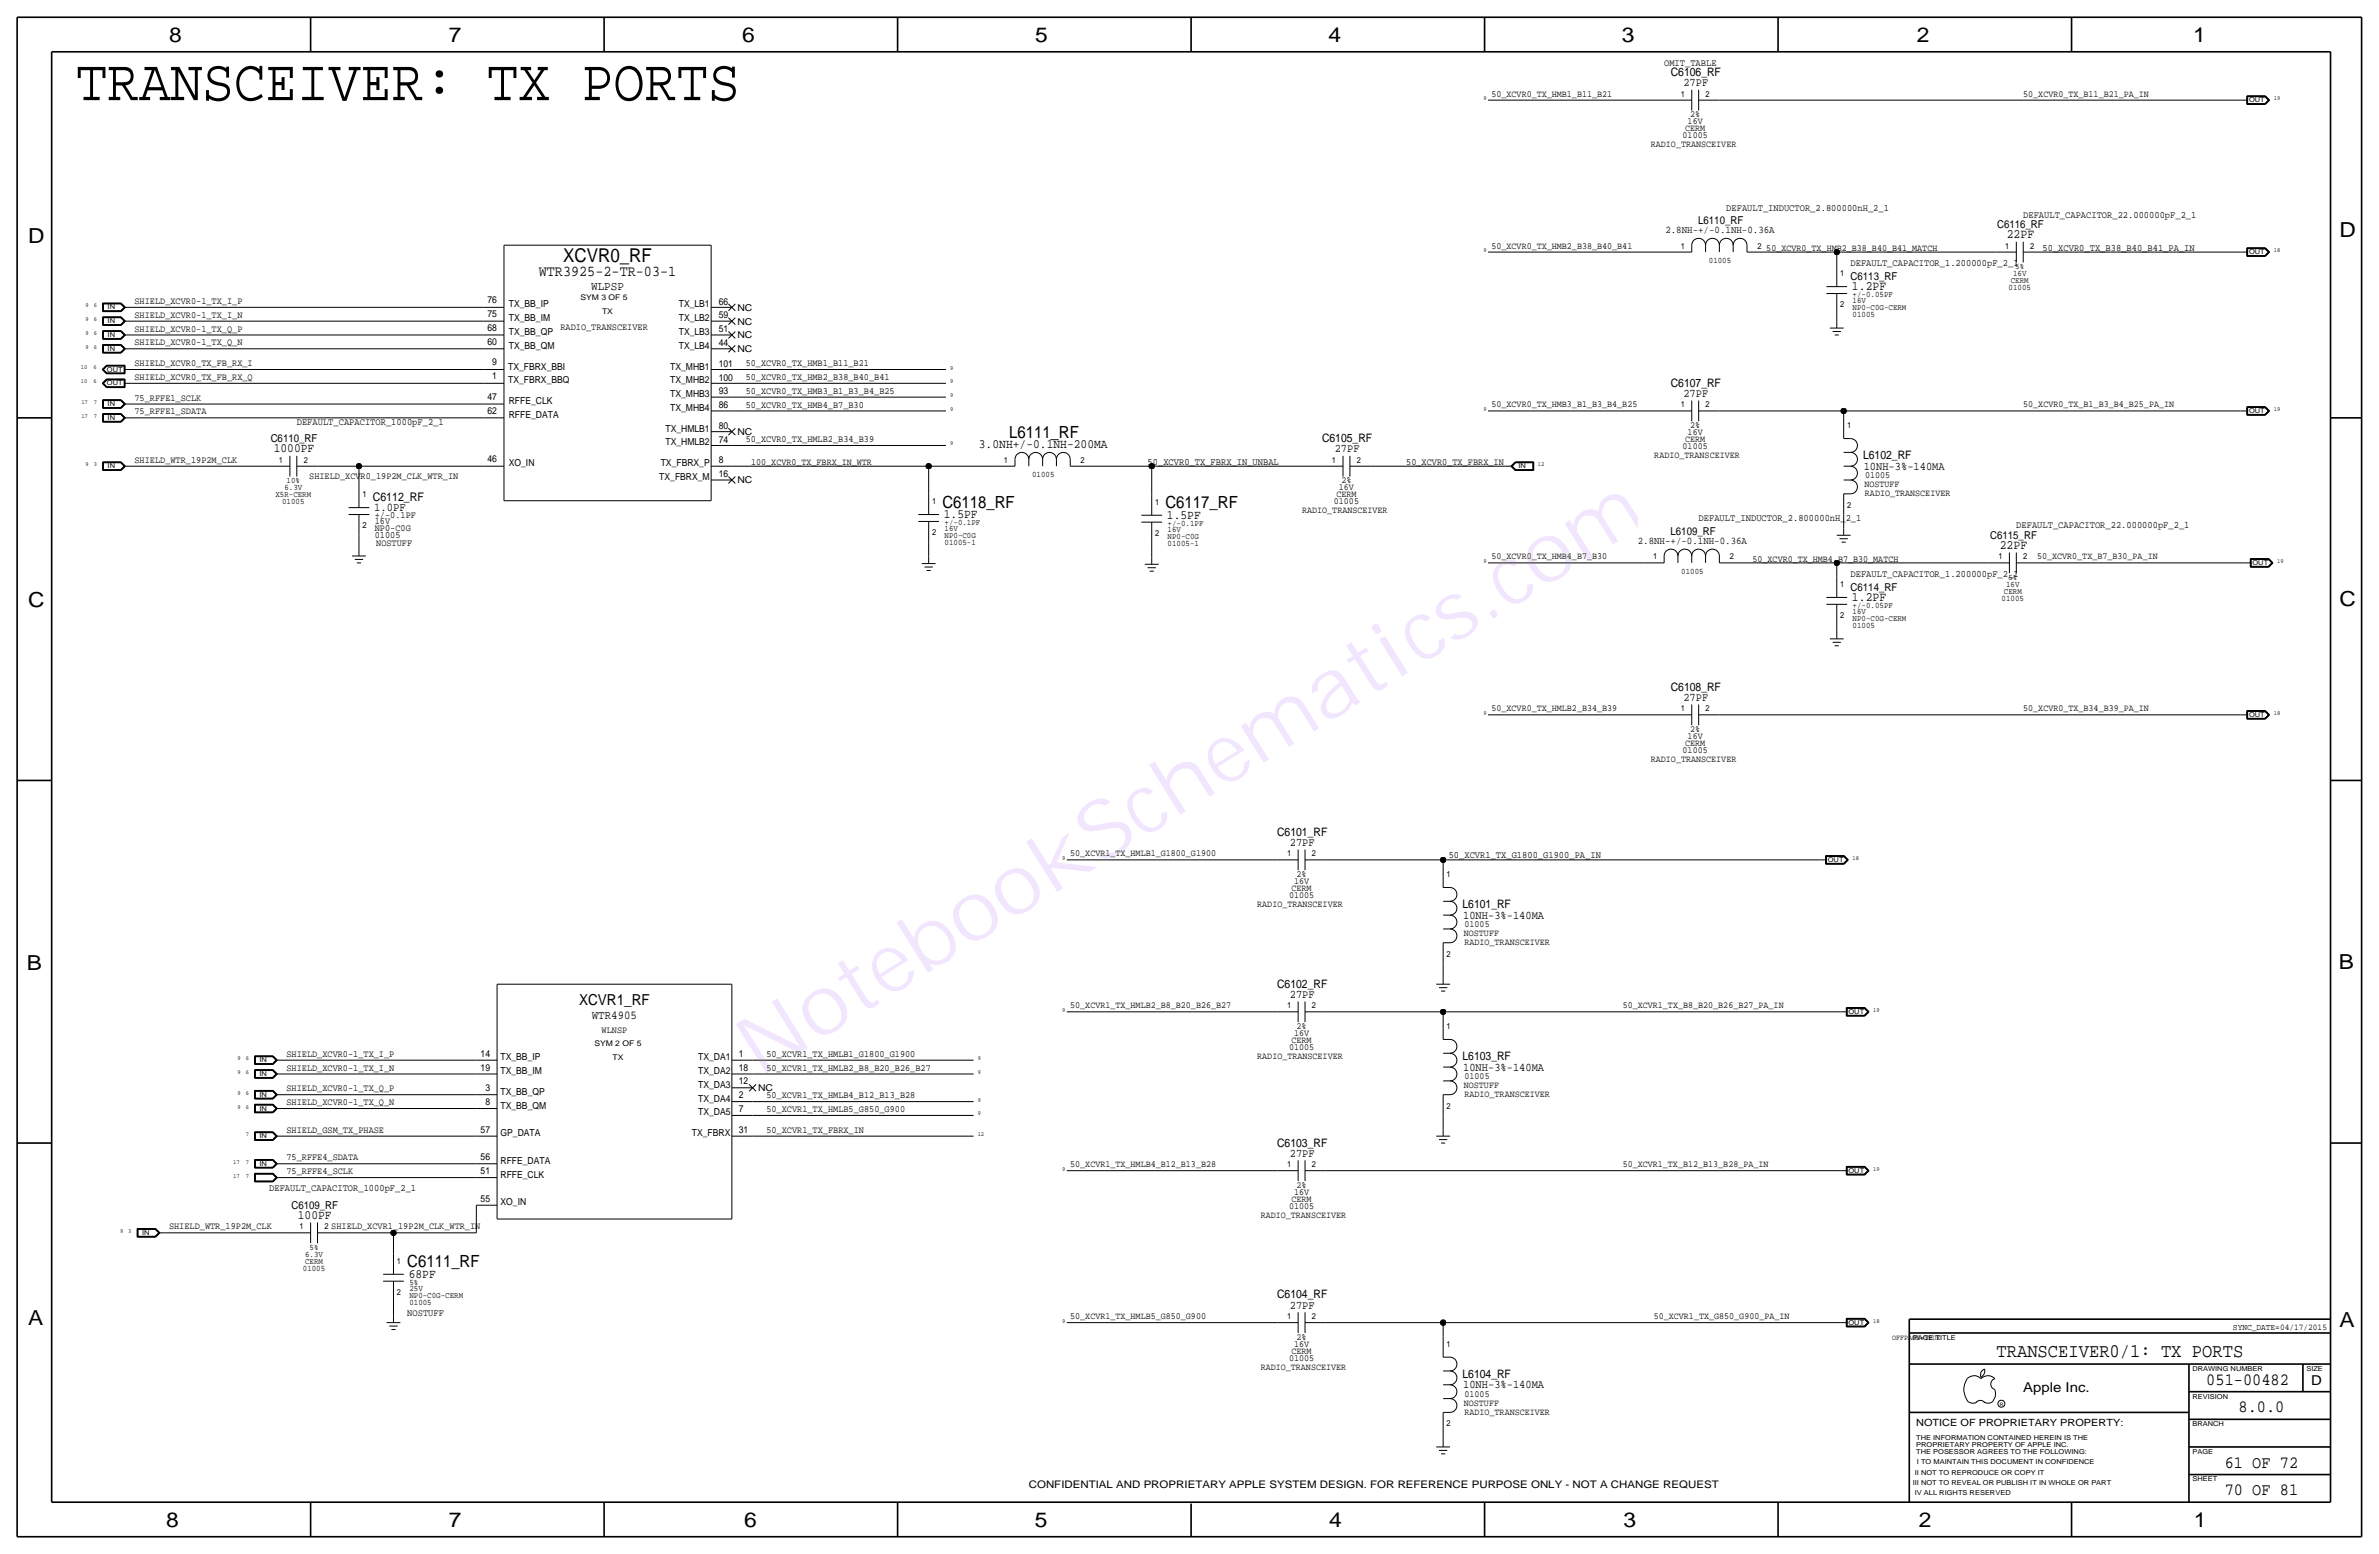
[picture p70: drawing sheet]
<svg xmlns="http://www.w3.org/2000/svg" width="875mm" height="572mm" viewBox="0 0 875 572" stroke-linecap="round" stroke-linejoin="round" font-family="sans-serif">
<defs><g id="words">
<text font-size="30.2" fill="#9f40ff" x="279.3" y="396.5" transform="rotate(-32 279.3 396.5)">NotebookSchematics.com</text>
<text font-size="21.7" x="27.9" y="36.8">TRANSCEIVER: TX PORTS</text>
<g font-size="7.6">
<text x="62.2" y="15.5">8</text>
<text x="165" y="15.5">7</text>
<text x="273" y="15.5">6</text>
<text x="380.7" y="15.5">5</text>
<text x="488.6" y="15.5">4</text>
<text x="596.6" y="15.5">3</text>
<text x="705.1" y="15.5">2</text>
<text x="806.7" y="15.5">1</text>
<text x="10.4" y="89.4">D</text>
<text x="860.5" y="87.1">D</text>
<text x="10.4" y="223.3">C</text>
<text x="860.5" y="222.8">C</text>
<text x="9.8" y="356.6">B</text>
<text x="860.3" y="356.4">B</text>
<text x="10.4" y="487.4">A</text>
<text x="860.5" y="488.2">A</text>
<text x="61.2" y="561.6">8</text>
<text x="165" y="561.6">7</text>
<text x="273.8" y="561.6">6</text>
<text x="380.7" y="561.6">5</text>
<text x="488.9" y="561.6">4</text>
<text x="597.1" y="561.6">3</text>
<text x="705.8" y="561.6">2</text>
<text x="806.9" y="561.6">1</text>
</g>
<text font-size="7.1" x="734.3" y="499.1">TRANSCEIVER0/1: TX PORTS</text>
<text font-size="7" x="207.2" y="96.5">XCVR0_RF</text>
<g font-size="6.3">
<text x="811.5" y="509.3">051-00482</text>
<text x="823.3" y="519.4">8.0.0</text>
<text x="818.3" y="539.8">61 OF 72</text>
<text x="818.3" y="549.9">70 OF 81</text>
</g>
<g font-size="6.2">
<text x="371.2" y="161">L6111_RF</text>
<text x="346.7" y="186.7">C6118_RF</text>
<text x="428.7" y="186.9">C6117_RF</text>
<text x="149.8" y="466.1">C6111_RF</text>
</g>
<g font-size="5.6">
<text x="198.2" y="101.6">WTR3925-2-TR-03-1</text>
<text x="213.1" y="369.6">XCVR1_RF</text>
</g>
<g font-size="5">
<text x="850.1" y="509.3">D</text>
<text x="744.2" y="511.8">Apple Inc.</text>
</g>
<g font-size="4.7">
<text x="738.1" y="87.6">22PF</text>
<text x="681.2" y="106.7">1.2PF</text>
<text x="100.7" y="166.4">1000PF</text>
<text x="360" y="164.6">3.0NH+/-0.1NH-200MA</text>
<text x="347.2" y="190.5">1.5PF</text>
<text x="429.2" y="190.8">1.5PF</text>
<text x="735.5" y="201.9">22PF</text>
<text x="681.2" y="221">1.2PF</text>
<text x="109.5" y="448.3">100PF</text>
<text x="150.3" y="469.9">68PF</text>
</g>
<text font-size="4.5" x="217.4" y="106.7">WLPSP</text>
<g font-size="4.4">
<text x="137.1" y="184.1">C6112_RF</text>
<text x="137.6" y="188">1.0PF</text>
<text x="217.7" y="374.7">WTR4905</text>
</g>
<g font-size="4.3">
<text x="614.5" y="27.9">C6106_RF</text>
<text x="619.2" y="31.7">27PF</text>
<text x="614.5" y="142.2">C6107_RF</text>
<text x="619.2" y="146.1">27PF</text>
<text x="486.3" y="162.6">C6105_RF</text>
<text x="490.9" y="166.4">27PF</text>
<text x="685.2" y="168.9">L6102_RF</text>
<text x="685.5" y="172.7">10NH-3%-140MA</text>
<text x="614.5" y="254">C6108_RF</text>
<text x="619.2" y="257.8">27PF</text>
<text x="469.8" y="307.3">C6101_RF</text>
<text x="474.4" y="311.2">27PF</text>
<text x="537.9" y="334">L6101_RF</text>
<text x="538.2" y="337.8">10NH-3%-140MA</text>
<text x="469.8" y="363.2">C6102_RF</text>
<text x="474.4" y="367">27PF</text>
<text x="537.9" y="389.9">L6103_RF</text>
<text x="538.2" y="393.7">10NH-3%-140MA</text>
<text x="469.8" y="421.6">C6103_RF</text>
<text x="474.4" y="425.5">27PF</text>
<text x="469.8" y="477.5">C6104_RF</text>
<text x="474.4" y="481.3">27PF</text>
<text x="537.9" y="506.7">L6104_RF</text>
<text x="538.2" y="510.5">10NH-3%-140MA</text>
</g>
<g font-size="4">
<text x="624.6" y="82.3">L6110_RF</text>
<text x="734.6" y="83.8">C6116_RF</text>
<text x="680.7" y="102.9">C6113_RF</text>
<text x="99.6" y="162.6">C6110_RF</text>
<text x="614.5" y="196.6">L6109_RF</text>
<text x="732" y="198.1">C6115_RF</text>
<text x="680.7" y="217.2">C6114_RF</text>
<text x="107.2" y="444.5">C6109_RF</text>
</g>
<g font-size="3.8">
<text x="612.5" y="85.9">2.8NH-+/-0.1NH-0.36A</text>
<text x="602.4" y="200.2">2.8NH-+/-0.1NH-0.36A</text>
<text x="378.4" y="547.4">CONFIDENTIAL AND PROPRIETARY APPLE SYSTEM DESIGN. FOR REFERENCE PURPOSE ONLY - NOT A CHANGE REQUEST</text>
</g>
<text font-size="3.7" x="704.8" y="524.5">NOTICE OF PROPRIETARY PROPERTY:</text>
<g font-size="3.6">
<text x="612.1" y="24.1">OMIT_TABLE</text>
<text x="634.9" y="77.5">DEFAULT_INDUCTOR_2.800000nH_2_1</text>
<text x="744.2" y="80">DEFAULT_CAPACITOR_22.000000pF_2_1</text>
<text x="751.3" y="92.2">50_XCVR0_TX_B38_B40_B41_PA_IN</text>
<text x="680.7" y="97.8">DEFAULT_CAPACITOR_1.200000pF_2_1</text>
<text x="109.2" y="156.2">DEFAULT_CAPACITOR_1000pF_2_1</text>
<text x="422.1" y="170.9">50_XCVR0_TX_FBRX_IN_UNBAL</text>
<text x="624.8" y="191.8">DEFAULT_INDUCTOR_2.800000nH_2_1</text>
<text x="741.6" y="194.3">DEFAULT_CAPACITOR_22.000000pF_2_1</text>
<text x="680.7" y="212.1">DEFAULT_CAPACITOR_1.200000pF_2_1</text>
<text x="532.8" y="315.7">50_XCVR1_TX_G1800_G1900_PA_IN</text>
<text x="99" y="438.1">DEFAULT_CAPACITOR_1000pF_2_1</text>
<text x="149.8" y="483.9">NOSTUFF</text>
</g>
<g font-size="3.5">
<text x="548.6" y="35.6">50_XCVR0_TX_HMB1_B11_B21</text>
<text x="744.2" y="35.6">50_XCVR0_TX_B11_B21_PA_IN</text>
<text x="620.7" y="45.7">16V</text>
<text x="621.7" y="43.2">2%</text>
<text x="618.9" y="50.8">01005</text>
<text x="619.8" y="48.3">CERM</text>
<text x="607.2" y="54.1">RADIO_TRANSCEIVER</text>
<text x="548.6" y="91.4">50_XCVR0_TX_HMB2_B38_B40_B41</text>
<text x="649.7" y="92.2">50_XCVR0_TX_HMB2_B38_B40_B41_MATCH</text>
<text x="49.5" y="111.8">SHIELD_XCVR0-1_TX_I_P</text>
<text x="179.3" y="111.5">76</text>
<text x="187.1" y="113">TX_BB_IP</text>
<text x="249.7" y="113">TX_LB1</text>
<text x="264.4" y="112">66</text>
<text x="49.5" y="116.8">SHIELD_XCVR0-1_TX_I_N</text>
<text x="179.3" y="116.6">75</text>
<text x="187.1" y="118.1">TX_BB_IM</text>
<text x="249.7" y="118.1">TX_LB2</text>
<text x="264.4" y="117.1">59</text>
<text x="271.2" y="114.3">NC</text>
<text x="271.2" y="119.4">NC</text>
<text x="49.5" y="121.9">SHIELD_XCVR0-1_TX_Q_P</text>
<text x="179.3" y="121.7">68</text>
<text x="187.1" y="123.2">TX_BB_QP</text>
<text x="206.1" y="121.3">RADIO_TRANSCEIVER</text>
<text x="249.7" y="123.2">TX_LB3</text>
<text x="264.4" y="122.2">51</text>
<text x="271.2" y="124.5">NC</text>
<text x="49.5" y="127">SHIELD_XCVR0-1_TX_Q_N</text>
<text x="179.3" y="126.7">60</text>
<text x="187.1" y="128.3">TX_BB_QM</text>
<text x="249.7" y="128.3">TX_LB4</text>
<text x="264.4" y="127.2">44</text>
<text x="271.2" y="129.5">NC</text>
<text x="49.5" y="134.6">SHIELD_XCVR0_TX_FB_RX_I</text>
<text x="181.1" y="134.4">9</text>
<text x="186.9" y="135.9">TX_FBRX_BBI</text>
<text x="246.5" y="135.9">TX_MHB1</text>
<text x="264.4" y="134.9">101</text>
<text x="274.3" y="134.6">50_XCVR0_TX_HMB1_B11_B21</text>
<text x="49.5" y="139.7">SHIELD_XCVR0_TX_FB_RX_Q</text>
<text x="181.1" y="139.4">1</text>
<text x="186.9" y="141">TX_FBRX_BBQ</text>
<text x="246.5" y="141">TX_MHB2</text>
<text x="264.4" y="140">100</text>
<text x="274.3" y="139.7">50_XCVR0_TX_HMB2_B38_B40_B41</text>
<text x="49.5" y="147.3">75_RFFE1_SCLK</text>
<text x="179.3" y="147.1">47</text>
<text x="187.1" y="148.6">RFFE_CLK</text>
<text x="246.5" y="146.1">TX_MHB3</text>
<text x="264.4" y="145">93</text>
<text x="274.3" y="144.8">50_XCVR0_TX_HMB3_B1_B3_B4_B25</text>
<text x="274.3" y="149.9">50_XCVR0_TX_HMB4_B7_B30</text>
<text x="548.6" y="149.9">50_XCVR0_TX_HMB3_B1_B3_B4_B25</text>
<text x="744.2" y="149.9">50_XCVR0_TX_B1_B3_B4_B25_PA_IN</text>
<text x="49.5" y="152.4">75_RFFE1_SDATA</text>
<text x="179.3" y="152.1">62</text>
<text x="187.1" y="153.7">RFFE_DATA</text>
<text x="246.5" y="151.1">TX_MHB4</text>
<text x="264.4" y="150.1">86</text>
<text x="244.8" y="158.8">TX_HMLB1</text>
<text x="264.4" y="157.7">80</text>
<text x="271.2" y="160">NC</text>
<text x="620.7" y="160">16V</text>
<text x="621.7" y="157.5">2%</text>
<text x="244.8" y="163.8">TX_HMLB2</text>
<text x="264.4" y="162.8">74</text>
<text x="274.3" y="162.6">50_XCVR0_TX_HMLB2_B34_B39</text>
<text x="618.9" y="165.1">01005</text>
<text x="619.8" y="162.6">CERM</text>
<text x="49.5" y="170.2">SHIELD_WTR_19P2M_CLK</text>
<text x="179.3" y="169.9">46</text>
<text x="187.1" y="171.5">XO_IN</text>
<text x="243" y="171.5">TX_FBRX_P</text>
<text x="264.4" y="170.4">8</text>
<text x="276.3" y="170.9">100_XCVR0_TX_FBRX_IN_WTR</text>
<text x="517.2" y="170.9">50_XCVR0_TX_FBRX_IN</text>
<text x="608.5" y="168.5">RADIO_TRANSCEIVER</text>
<text x="113.7" y="176">SHIELD_XCVR0_19P2M_CLK_WTR_IN</text>
<text x="242.5" y="176.5">TX_FBRX_M</text>
<text x="264.4" y="175.5">16</text>
<text x="271.2" y="177.8">NC</text>
<text x="493.4" y="177.8">2%</text>
<text x="685.7" y="179.1">NOSTUFF</text>
<text x="686" y="175.8">01005</text>
<text x="490.6" y="185.4">01005</text>
<text x="491.5" y="182.9">CERM</text>
<text x="492.5" y="180.3">16V</text>
<text x="686" y="182.4">RADIO_TRANSCEIVER</text>
<text x="137.9" y="190.5">+/-0.1PF</text>
<text x="478.9" y="188.8">RADIO_TRANSCEIVER</text>
<text x="137.9" y="195.3">NP0-C0G</text>
<text x="137.9" y="197.9">01005</text>
<text x="137.9" y="192.8">16V</text>
<text x="138.4" y="200.7">NOSTUFF</text>
<text x="548.6" y="205.7">50_XCVR0_TX_HMB4_B7_B30</text>
<text x="644.6" y="206.5">50_XCVR0_TX_HMB4_B7_B30_MATCH</text>
<text x="749.2" y="205.7">50_XCVR0_TX_B7_B30_PA_IN</text>
<text x="548.6" y="261.6">50_XCVR0_TX_HMLB2_B34_B39</text>
<text x="744.2" y="261.6">50_XCVR0_TX_B34_B39_PA_IN</text>
<text x="621.7" y="269.2">2%</text>
<text x="619.8" y="274.3">CERM</text>
<text x="620.7" y="271.8">16V</text>
<text x="607.2" y="280.2">RADIO_TRANSCEIVER</text>
<text x="618.9" y="276.9">01005</text>
<text x="393.6" y="315">50_XCVR1_TX_HMLB1_G1800_G1900</text>
<text x="476.9" y="322.6">2%</text>
<text x="475" y="327.7">CERM</text>
<text x="476" y="325.1">16V</text>
<text x="462.4" y="333.6">RADIO_TRANSCEIVER</text>
<text x="474.1" y="330.2">01005</text>
<text x="538.7" y="340.9">01005</text>
<text x="538.4" y="344.2">NOSTUFF</text>
<text x="538.6" y="347.5">RADIO_TRANSCEIVER</text>
<text x="393.6" y="370.8">50_XCVR1_TX_HMLB2_B8_B20_B26_B27</text>
<text x="596.9" y="370.8">50_XCVR1_TX_B8_B20_B26_B27_PA_IN</text>
<text x="221.3" y="379.7">WLNSP</text>
<text x="475" y="383.5">CERM</text>
<text x="476" y="381">16V</text>
<text x="476.9" y="378.5">2%</text>
<text x="105.4" y="388.6">SHIELD_XCVR0-1_TX_I_P</text>
<text x="176.8" y="388.6">14</text>
<text x="184.1" y="389.9">TX_BB_IP</text>
<text x="256.8" y="389.9">TX_DA1</text>
<text x="271.7" y="388.6">1</text>
<text x="281.9" y="388.6">50_XCVR1_TX_HMLB1_G1800_G1900</text>
<text x="462.4" y="389.4">RADIO_TRANSCEIVER</text>
<text x="474.1" y="386.1">01005</text>
<text x="105.4" y="393.7">SHIELD_XCVR0-1_TX_I_N</text>
<text x="176.8" y="393.7">19</text>
<text x="184.1" y="395">TX_BB_IM</text>
<text x="256.8" y="395">TX_DA2</text>
<text x="271.7" y="393.7">18</text>
<text x="281.9" y="393.7">50_XCVR1_TX_HMLB2_B8_B20_B26_B27</text>
<text x="105.4" y="401.3">SHIELD_XCVR0-1_TX_Q_P</text>
<text x="178.5" y="401.3">3</text>
<text x="256.8" y="400.1">TX_DA3</text>
<text x="271.7" y="398.8">12</text>
<text x="278.8" y="401.3">NC</text>
<text x="538.4" y="400.1">NOSTUFF</text>
<text x="538.7" y="396.7">01005</text>
<text x="105.4" y="406.4">SHIELD_XCVR0-1_TX_Q_N</text>
<text x="178.5" y="406.4">8</text>
<text x="184.1" y="402.6">TX_BB_QP</text>
<text x="184.1" y="407.7">TX_BB_QM</text>
<text x="256.8" y="405.1">TX_DA4</text>
<text x="271.7" y="403.9">2</text>
<text x="281.9" y="403.9">50_XCVR1_TX_HMLB4_B12_B13_B28</text>
<text x="538.6" y="403.4">RADIO_TRANSCEIVER</text>
<text x="256.8" y="410.2">TX_DA5</text>
<text x="271.7" y="408.9">7</text>
<text x="281.9" y="408.9">50_XCVR1_TX_HMLB5_G850_G900</text>
<text x="105.4" y="416.6">SHIELD_GSM_TX_PHASE</text>
<text x="176.8" y="416.6">57</text>
<text x="184.1" y="417.8">GP_DATA</text>
<text x="254.5" y="417.8">TX_FBRX</text>
<text x="271.7" y="416.6">31</text>
<text x="281.9" y="416.6">50_XCVR1_TX_FBRX_IN</text>
<text x="105.4" y="431.8">75_RFFE4_SCLK</text>
<text x="105.4" y="426.7">75_RFFE4_SDATA</text>
<text x="176.8" y="426.7">56</text>
<text x="176.8" y="431.8">51</text>
<text x="184.1" y="428">RFFE_DATA</text>
<text x="393.6" y="429.3">50_XCVR1_TX_HMLB4_B12_B13_B28</text>
<text x="596.8" y="429.3">50_XCVR1_TX_B12_B13_B28_PA_IN</text>
<text x="184.1" y="433.1">RFFE_CLK</text>
<text x="476.9" y="436.9">2%</text>
<text x="176.8" y="442">55</text>
<text x="184.1" y="443.2">XO_IN</text>
<text x="475" y="442">CERM</text>
<text x="476" y="439.4">16V</text>
<text x="463.7" y="447.9">RADIO_TRANSCEIVER</text>
<text x="474.1" y="444.5">01005</text>
<text x="62.2" y="452.1">SHIELD_WTR_19P2M_CLK</text>
<text x="121.9" y="452.1">SHIELD_XCVR1_19P2M_CLK_WTR_IN</text>
<text x="393.6" y="485.1">50_XCVR1_TX_HMLB5_G850_G900</text>
<text x="608.3" y="485.1">50_XCVR1_TX_G850_G900_PA_IN</text>
<text x="475" y="497.8">CERM</text>
<text x="476" y="495.3">16V</text>
<text x="476.9" y="492.8">2%</text>
<text x="463.7" y="503.7">RADIO_TRANSCEIVER</text>
<text x="474.1" y="500.4">01005</text>
<text x="538.7" y="513.6">01005</text>
<text x="538.4" y="516.9">NOSTUFF</text>
<text x="538.6" y="520.2">RADIO_TRANSCEIVER</text>
</g>
<g font-size="3.2">
<text x="133.3" y="182.9">1</text>
<text x="133.3" y="194.3">2</text>
<text x="821.3" y="489">SYNC_DATE=04/17/2015</text>
</g>
<g font-size="3.1">
<text x="618.2" y="35.6">1</text>
<text x="627.3" y="35.6">2</text>
<text x="618.2" y="91.4">1</text>
<text x="646.4" y="91.4">2</text>
<text x="737.6" y="91.4">1</text>
<text x="746.7" y="91.4">2</text>
<text x="628.5" y="96.8">01005</text>
<text x="676.9" y="101.6">1</text>
<text x="740.4" y="101.6">16V</text>
<text x="741.3" y="99.1">5%</text>
<text x="738.8" y="106.7">01005</text>
<text x="739.6" y="104.1">CERM</text>
<text x="676.9" y="113">2</text>
<text x="681.4" y="111.5">16V</text>
<text x="681.4" y="109.2">+/-0.05PF</text>
<text x="681.4" y="114">NP0-C0G-CERM</text>
<text x="681.4" y="116.6">01005</text>
<text x="618.2" y="149.9">1</text>
<text x="627.3" y="149.9">2</text>
<text x="679.4" y="157.5">1</text>
<text x="102.6" y="170.2">1</text>
<text x="111.7" y="170.2">2</text>
<text x="369.3" y="170.2">1</text>
<text x="397.5" y="170.2">2</text>
<text x="489.9" y="170.2">1</text>
<text x="499.1" y="170.2">2</text>
<text x="105.4" y="177.8">10%</text>
<text x="379.6" y="175.5">01005</text>
<text x="101.3" y="182.9">X5R-CERM</text>
<text x="103.8" y="185.4">01005</text>
<text x="104.6" y="180.3">6.3V</text>
<text x="342.8" y="185.4">1</text>
<text x="424.9" y="185.7">1</text>
<text x="679.4" y="186.7">2</text>
<text x="342.8" y="196.8">2</text>
<text x="347.4" y="193">+/-0.1PF</text>
<text x="347.4" y="197.9">NP0-C0G</text>
<text x="347.4" y="195.3">16V</text>
<text x="424.9" y="197.1">2</text>
<text x="429.5" y="193.3">+/-0.1PF</text>
<text x="429.5" y="195.6">16V</text>
<text x="347.4" y="200.4">01005-1</text>
<text x="429.5" y="198.1">NP0-C0G</text>
<text x="429.5" y="200.7">01005-1</text>
<text x="608" y="205.7">1</text>
<text x="636.2" y="205.7">2</text>
<text x="735" y="205.7">1</text>
<text x="744.2" y="205.7">2</text>
<text x="618.4" y="211.1">01005</text>
<text x="676.9" y="215.9">1</text>
<text x="737.9" y="215.9">16V</text>
<text x="738.7" y="213.4">5%</text>
<text x="736.2" y="221">01005</text>
<text x="737.1" y="218.4">CERM</text>
<text x="676.9" y="227.3">2</text>
<text x="681.4" y="225.8">16V</text>
<text x="681.4" y="223.5">+/-0.05PF</text>
<text x="681.4" y="228.3">NP0-C0G-CERM</text>
<text x="681.4" y="230.9">01005</text>
<text x="618.2" y="261.6">1</text>
<text x="627.3" y="261.6">2</text>
<text x="473.4" y="315">1</text>
<text x="482.5" y="315">2</text>
<text x="532.1" y="322.6">1</text>
<text x="532.1" y="351.8">2</text>
<text x="473.4" y="370.8">1</text>
<text x="482.5" y="370.8">2</text>
<text x="532.1" y="378.5">1</text>
<text x="532.1" y="407.7">2</text>
<text x="473.4" y="429.3">1</text>
<text x="482.5" y="429.3">2</text>
<text x="110.2" y="452.1">1</text>
<text x="119.3" y="452.1">2</text>
<text x="113.9" y="459.7">5%</text>
<text x="111.4" y="467.4">01005</text>
<text x="112.2" y="462.3">6.3V</text>
<text x="112.2" y="464.8">CERM</text>
<text x="146" y="464.8">1</text>
<text x="150.6" y="472.4">5%</text>
<text x="146" y="476.2">2</text>
<text x="150.6" y="479.8">01005</text>
<text x="150.6" y="477.3">NP0-C0G-CERM</text>
<text x="150.6" y="474.7">25V</text>
<text x="473.4" y="485.1">1</text>
<text x="482.5" y="485.1">2</text>
<text x="532.1" y="495.3">1</text>
<text x="532.1" y="524.5">2</text>
</g>
<g font-size="2.9">
<text x="213.5" y="110.5">SYM 3 OF 5</text>
<text x="221.5" y="115.6">TX</text>
<text x="218.6" y="384.8">SYM 2 OF 5</text>
<text x="225.3" y="389.9">TX</text>
</g>
<text font-size="2.8" x="695.9" y="492.8">OFFPAGE=TRUE</text>
<g font-size="2.5">
<text x="827.2" y="37.6">OUT</text>
<text x="827.2" y="93.5">OUT</text>
<text x="39.6" y="113.8">IN</text>
<text x="39.6" y="118.9">IN</text>
<text x="39.6" y="124">IN</text>
<text x="39.6" y="129">IN</text>
<text x="39.3" y="136.7">OUT</text>
<text x="39.3" y="141.7">OUT</text>
<text x="39.6" y="149.4">IN</text>
<text x="39.6" y="154.4">IN</text>
<text x="827.2" y="151.9">OUT</text>
<text x="39.6" y="172.2">IN</text>
<text x="558.5" y="172.2">IN</text>
<text x="828.5" y="207.8">OUT</text>
<text x="827.2" y="263.7">OUT</text>
<text x="672.3" y="317">OUT</text>
<text x="679.9" y="372.9">OUT</text>
<text x="95.5" y="390.7">IN</text>
<text x="95.5" y="395.7">IN</text>
<text x="95.5" y="403.4">IN</text>
<text x="95.5" y="408.4">IN</text>
<text x="95.5" y="418.6">IN</text>
<text x="95.5" y="428.8">IN</text>
<text x="679.9" y="431.3">OUT</text>
<text x="52.3" y="454.2">IN</text>
<text x="679.9" y="487.2">OUT</text>
<text x="703.5" y="492.8">PAGE TITLE</text>
<text x="806.4" y="504.2">DRAWING NUMBER</text>
<text x="848.3" y="504.2">SIZE</text>
<text x="806.4" y="514.4">REVISION</text>
<text x="806.4" y="524.5">BRANCH</text>
<text x="704.8" y="532.1">PROPRIETARY PROPERTY OF APPLE INC.</text>
<text x="704.8" y="529.6">THE INFORMATION CONTAINED HEREIN IS THE</text>
<text x="704.8" y="534.7">THE POSESSOR AGREES TO THE FOLLOWING:</text>
<text x="705.1" y="538.5">I TO MAINTAIN THIS DOCUMENT IN CONFIDENCE</text>
<text x="806.4" y="534.7">PAGE</text>
<text x="704.3" y="542.3">II NOT TO REPRODUCE OR COPY IT</text>
<text x="806.4" y="544.8">SHEET</text>
<text x="703.5" y="546.1">III NOT TO REVEAL OR PUBLISH IT IN WHOLE OR PART</text>
<text x="704.3" y="549.9">IV ALL RIGHTS RESERVED</text>
</g>
<g font-size="2.3">
<text x="545.6" y="36.8">9</text>
<text x="836.3" y="36.8">19</text>
<text x="545.6" y="92.7">9</text>
<text x="836.3" y="92.7">18</text>
<text x="31.4" y="113">9</text>
<text x="34.5" y="113">6</text>
<text x="31.4" y="118.1">9</text>
<text x="34.5" y="118.1">6</text>
<text x="31.4" y="123.2">9</text>
<text x="34.5" y="123.2">6</text>
<text x="31.4" y="128.3">9</text>
<text x="34.5" y="128.3">6</text>
<text x="29.8" y="135.9">10</text>
<text x="34.3" y="135.9">6</text>
<text x="349.5" y="135.9">9</text>
<text x="29.8" y="141">10</text>
<text x="34.3" y="141">6</text>
<text x="349.5" y="141">9</text>
<text x="29.9" y="148.6">17</text>
<text x="34.5" y="148.6">7</text>
<text x="349.5" y="146.1">9</text>
<text x="29.9" y="153.7">17</text>
<text x="34.5" y="153.7">7</text>
<text x="349.5" y="151.1">9</text>
<text x="545.6" y="151.1">9</text>
<text x="836.3" y="151.1">19</text>
<text x="349.5" y="163.8">9</text>
<text x="31.4" y="171.4">9</text>
<text x="34.5" y="171.4">3</text>
<text x="565.7" y="171.4">12</text>
<text x="545.6" y="207">9</text>
<text x="837.6" y="207">19</text>
<text x="545.6" y="262.9">9</text>
<text x="836.3" y="262.9">18</text>
<text x="390.7" y="316.2">9</text>
<text x="681.4" y="316.2">18</text>
<text x="390.7" y="372.1">9</text>
<text x="689" y="372.1">19</text>
<text x="87.3" y="389.9">9</text>
<text x="90.4" y="389.9">6</text>
<text x="359.6" y="389.9">9</text>
<text x="87.3" y="395">9</text>
<text x="90.4" y="395">6</text>
<text x="359.6" y="395">9</text>
<text x="87.3" y="402.6">9</text>
<text x="87.3" y="407.7">9</text>
<text x="90.4" y="402.6">6</text>
<text x="90.4" y="407.7">6</text>
<text x="359.6" y="405.1">9</text>
<text x="359.6" y="410.2">9</text>
<text x="90.4" y="417.8">7</text>
<text x="359.6" y="417.8">12</text>
<text x="85.8" y="428">17</text>
<text x="90.4" y="428">7</text>
<text x="390.7" y="430.5">9</text>
<text x="689" y="430.5">19</text>
<text x="85.8" y="433.1">17</text>
<text x="90.4" y="433.1">7</text>
<text x="44.1" y="453.4">9</text>
<text x="47.2" y="453.4">3</text>
<text x="390.7" y="486.4">9</text>
<text x="689" y="486.4">18</text>
</g>
<text font-size="1.8" x="735.5" y="516.9">R</text>
</g></defs>
<g fill="none" stroke="#000" stroke-width=".37">
<path d="M547.3 36.8h67.3zM614.6 36.8h7.7zM622.3 33v7.6zM624.8 36.8h7.6zM624.8 33v7.6zM632.4 36.8h191.8zM824.2 36.8h2.5zM826.4 38.4h6.8zM826.4 35.3v3.1zM826.4 35.3h6.8zM826.5 35.4h6.7zM826.5 35.4v2.9z"/>
<path d="M826.5 38.3h6.7zM826.6 35.5h6.5zM826.6 35.5v2.7zM826.6 38.2h6.5zM826.7 35.6h6.4zM826.7 35.6v2.5zM826.7 38.1h6.4zM833.1 38.1l1.2-1.3zM833.1 35.6l1.2 1.2zM833.1 38.2l1.4-1.4zM833.1 35.5l1.4 1.3zM833.2 38.3l1.4-1.5z"/>
<path d="M833.2 35.4l1.4 1.4zM833.2 35.3l1.6 1.5zM833.2 38.4l1.6-1.6zM185.4 90.2v93.9zM185.4 90.2h76.2zM261.6 90.2v93.9zM547.3 92.7h67.3zM614.6 92.7h7.7zM622.3 90.2v2.5zM622.3 90.2a2.54 2.54 0 0 1 2.5-2.6 2.54 2.54 0 0 1 2.5 2.6 2.54 2.54 0 0 1 2.6-2.6 2.54 2.54 0 0 1 2.5 2.6 2.54 2.54 0 0 1 2.6-2.6 2.54 2.54 0 0 1 2.5 2.6 2.54 2.54 0 0 1 2.5-2.6 2.54 2.54 0 0 1 2.6 2.6M627.3 90.2v2.5zM632.4 90.2v2.5z"/>
<path d="M637.5 90.2v2.5zM642.6 90.2v2.5zM642.6 92.7h7.6zM650.2 92.7h25.4zM675.6 92.7h58.4zM675.6 92.7v5.1zM675.6 97.8v7.6zM734 92.7h7.6zM741.6 88.9v7.6zM744.2 88.9v7.6zM744.2 92.7h7.6zM751.8 92.7h72.4z"/>
<path d="M824.2 92.7h2.5zM826.4 94.3h6.8zM826.4 91.1v3.2zM826.4 91.1h6.8zM826.5 91.2h6.7zM826.5 91.2v3zM826.5 94.2h6.7zM826.6 91.3h6.5zM826.6 91.3v2.8zM826.6 94.1h6.5zM826.7 91.4h6.4zM826.7 91.4v2.6z"/>
<path d="M826.7 94h6.4zM833.1 94l1.2-1.3zM833.1 91.4l1.2 1.3zM833.1 91.3l1.4 1.4zM833.2 94.2l1.4-1.5zM833.2 91.2l1.4 1.5zM833.2 91.1l1.6 1.6zM834.5 92.7l-1.4 1.4zM834.8 92.7l-1.6 1.6zM37.7 111.5v3.1zM37.7 114.6h6.9zM37.7 116.5v3.2z"/>
<path d="M37.7 119.7h6.9zM37.7 111.5h6.9zM37.7 116.5h6.9zM37.8 111.6h6.7zM37.8 116.6h6.7zM37.8 111.6v2.9zM37.8 114.5h6.7zM37.8 116.6v3zM37.8 119.6h6.7zM37.9 111.7h6.5zM37.9 111.7v2.7zM37.9 114.4h6.5z"/>
<path d="M37.9 116.7h6.5zM37.9 116.7v2.8zM37.9 119.5h6.5zM38 111.8h6.4zM38 111.8v2.5zM38 114.3h6.4zM38 116.8h6.4zM38 116.8v2.6zM38 119.4h6.4zM44.4 111.8l1.3 1.2zM44.4 116.8l1.3 1.3zM44.4 114.3l1.3-1.3z"/>
<path d="M44.4 119.4l1.3-1.3zM44.4 114.4l1.4-1.4zM44.4 119.5l1.4-1.4zM44.5 111.7l1.3 1.3zM44.5 116.7l1.3 1.4zM44.5 111.6l1.5 1.4zM44.5 116.6l1.5 1.5zM44.6 111.5l1.5 1.5zM44.6 116.5l1.5 1.6zM44.6 114.6l1.5-1.6zM44.6 119.7l1.5-1.6zM45.7 113h2.5z"/>
<path d="M45.7 118.1h2.5zM46 113l-1.5 1.5zM46 118.1l-1.5 1.5zM48.2 113h129.5zM48.2 118.1h129.5zM177.7 118.1h7.7zM177.7 113h7.7zM261.6 113h7.6zM261.6 118.1h7.6zM267.9 111.8l2.6 2.5zM267.9 116.8l2.6 2.6zM270.5 111.8l-2.6 2.5z"/>
<path d="M270.5 116.8l-2.6 2.6zM671.8 108h7.6zM671.8 105.4h7.6zM675.6 115.6v2.5zM675.6 107.9v7.7zM675.6 118.1v2.6zM37.6 135.9l1.6-1.6zM37.6 135.9l1.6 1.6zM37.7 121.6v3.2zM37.7 124.8h6.9zM37.7 126.7v3.1zM37.7 129.8h6.9z"/>
<path d="M37.7 135.9l1.5-1.5zM37.7 135.9l1.5 1.5zM37.7 121.6h6.9zM37.7 126.7h6.9zM37.8 121.7h6.7zM37.8 126.8h6.7zM37.8 121.7v3zM37.8 124.7h6.7zM37.8 126.8v2.9zM37.8 129.7h6.7zM37.9 135.9l1.4 1.4zM37.9 135.9l1.4-1.4z"/>
<path d="M37.9 121.8h6.5zM37.9 121.8v2.8zM37.9 124.6h6.5zM37.9 126.9h6.5zM37.9 126.9v2.7zM37.9 129.6h6.5zM38 135.9l1.3 1.3zM38 121.9h6.4zM38 121.9v2.6zM38 124.5h6.4zM38 127h6.4zM38 127v2.5z"/>
<path d="M38 129.5h6.4zM38 135.9l1.3-1.3zM39.2 134.3h6.8zM39.2 139.4h6.8zM39.2 137.5h6.8zM39.2 137.4h6.7zM39.2 134.4h6.7zM39.2 139.5h6.7zM39.3 134.5h6.5zM39.3 139.6h6.5zM39.3 137.3h6.5zM39.3 137.2h6.4z"/>
<path d="M39.3 134.6h6.4zM39.3 139.7h6.4zM44.4 121.9l1.3 1.3zM44.4 127l1.3 1.3zM44.4 124.5l1.3-1.3zM44.4 129.5l1.3-1.2zM44.4 124.6l1.4-1.4zM44.4 129.6l1.4-1.3zM44.5 121.8l1.3 1.4zM44.5 126.9l1.3 1.4zM44.5 129.7l1.5-1.4zM44.5 121.7l1.5 1.5z"/>
<path d="M44.5 126.8l1.5 1.5zM44.6 121.6l1.5 1.6zM44.6 126.7l1.5 1.6zM44.6 124.8l1.5-1.6zM44.6 129.8l1.5-1.5zM45.7 134.6v2.6zM45.7 139.7v2.5zM45.7 123.2h2.5zM45.7 128.3h2.5zM45.7 135.9h2.5zM45.8 134.5v2.8zM45.8 139.6v2.7z"/>
<path d="M45.9 134.4v3zM45.9 139.5v2.9zM46 123.2l-1.5 1.5zM46 134.3v3.2zM46 139.4v3.1zM48.2 135.9h129.5zM48.2 128.3h129.5zM48.2 123.2h129.5zM177.7 123.2h7.7zM177.7 128.3h7.7zM177.7 135.9h7.7zM261.6 128.3h7.6z"/>
<path d="M261.6 135.9h7.6zM261.6 123.2h7.6zM267.9 121.9l2.6 2.6zM267.9 127l2.6 2.5zM269.2 135.9h78.7zM270.5 121.9l-2.6 2.6zM270.5 127l-2.6 2.5zM673.1 120.7h5zM674.1 121.9h3zM674.8 123.2h1.6zM37.6 141l1.6-1.6zM37.6 141l1.6 1.5z"/>
<path d="M37.7 152.1v3.1zM37.7 155.2h6.9zM37.7 141l1.5-1.5zM37.7 147v3.2zM37.7 150.2h6.9zM37.7 141l1.5 1.4zM37.7 152.1h6.9zM37.7 147h6.9zM37.8 152.2h6.7zM37.8 147.1h6.7zM37.8 152.2v2.9zM37.8 155.1h6.7z"/>
<path d="M37.8 147.1v3zM37.8 150.1h6.7zM37.9 141l1.4 1.3zM37.9 141l1.4-1.4zM37.9 152.3h6.5zM37.9 152.3v2.7zM37.9 155h6.5zM37.9 147.2h6.5zM37.9 147.2v2.8zM37.9 150h6.5zM38 141l1.3 1.2zM38 152.4h6.4z"/>
<path d="M38 152.4v2.5zM38 154.9h6.4zM38 141l1.3-1.3zM38 147.3h6.4zM38 147.3v2.6zM38 149.9h6.4zM39.2 142.5h6.8zM39.2 142.4h6.7zM39.3 142.3h6.5zM39.3 142.2h6.4zM44.4 152.4l1.3 1.3zM44.4 147.3l1.3 1.3z"/>
<path d="M44.4 154.9l1.3-1.2zM44.4 149.9l1.3-1.3zM44.4 155l1.4-1.3zM44.4 150l1.4-1.4zM44.5 152.3l1.3 1.4zM44.5 147.2l1.3 1.4zM44.5 155.1l1.5-1.4zM44.5 150.1l1.5-1.5zM44.5 152.2l1.5 1.5zM44.5 147.1l1.5 1.5zM44.6 152.1l1.5 1.6zM44.6 147l1.5 1.6z"/>
<path d="M44.6 155.2l1.5-1.5zM44.6 150.2l1.5-1.6zM45.7 153.7h2.5zM45.7 141h2.5zM45.7 148.6h2.5zM48.2 153.7h129.5zM48.2 141h129.5zM48.2 148.6h129.5zM177.7 148.6h7.7zM177.7 141h7.7zM177.7 153.7h7.7zM261.6 146.1h7.6z"/>
<path d="M261.6 151.1h7.6zM261.6 158.8h7.6zM261.6 141h7.6zM267.9 157.5l2.6 2.5zM269.2 151.1h78.7zM269.2 141h78.7zM269.2 146.1h78.7zM270.5 157.5l-2.6 2.5zM547.3 151.1h67.3zM614.6 151.1h7.7zM622.3 147.3v7.6zM624.8 151.1h7.6z"/>
<path d="M624.8 147.3v7.6zM632.4 151.1h45.7zM678.1 151.1h146.1zM678.1 151.1v2.6zM678.1 153.7v7.6zM824.2 151.1h2.5zM826.4 152.7h6.8zM826.4 149.6v3.1zM826.4 149.6h6.8zM826.5 149.7h6.7zM826.5 149.7v2.9zM826.5 152.6h6.7z"/>
<path d="M826.6 149.8h6.5zM826.6 149.8v2.7zM826.6 152.5h6.5zM826.7 149.9h6.4zM826.7 149.9v2.5zM826.7 152.4h6.4zM833.1 152.4l1.2-1.3zM833.1 149.9l1.2 1.2zM833.1 152.5l1.4-1.4zM833.1 149.8l1.4 1.3zM833.2 152.6l1.4-1.5zM833.2 149.7l1.4 1.4z"/>
<path d="M833.2 149.6l1.6 1.5zM833.2 152.7l1.6-1.6zM37.7 169.9v3.1zM37.7 173h6.9zM37.7 169.9h6.9zM37.8 170h6.7zM37.8 170v2.9zM37.8 172.9h6.7zM37.9 170.1h6.5zM37.9 170.1v2.7zM37.9 172.8h6.5zM38 170.2h6.4z"/>
<path d="M38 170.2v2.5zM38 172.7h6.4zM44.4 170.2l1.3 1.3zM44.4 172.7l1.3-1.3zM44.4 172.8l1.4-1.3zM44.5 170.1l1.3 1.4zM44.5 172.9l1.5-1.4zM44.5 170l1.5 1.5zM44.6 169.9l1.5 1.6zM44.6 173l1.5-1.6zM45.7 171.5h2.5zM48.2 171.5h50.8z"/>
<path d="M99 171.5h7.6zM106.6 167.6v7.7zM109.2 167.6v7.7zM109.2 171.5h7.6zM116.8 171.5h15.2zM132 171.5h45.7zM132 171.4v7.7zM132 179.1v7.6zM177.7 171.5h7.7zM261.6 163.8h7.6zM261.6 176.5h7.6zM261.6 171.5h7.6z"/>
<path d="M267.9 175.3l2.6 2.5zM269.2 171.5h72.4zM269.2 163.8h78.7zM270.5 175.3l-2.6 2.5zM341.6 171.5h24.1zM341.6 171.5v10.1zM365.7 171.5h7.6zM373.3 168.9v2.6zM373.3 168.9a2.54 2.54 0 0 1 2.6-2.5 2.54 2.54 0 0 1 2.5 2.5 2.54 2.54 0 0 1 2.6-2.5 2.54 2.54 0 0 1 2.5 2.5 2.54 2.54 0 0 1 2.5-2.5 2.54 2.54 0 0 1 2.6 2.5 2.54 2.54 0 0 1 2.5-2.5 2.54 2.54 0 0 1 2.6 2.5M378.4 168.9v2.6zM383.5 168.9v2.6zM388.6 168.9v2.6z"/>
<path d="M393.7 171.5h7.6zM393.7 168.9v2.6zM401.3 171.5h22.3zM423.6 171.5v10.4zM423.6 171.5h62.8zM486.4 171.5h7.6zM494 167.6v7.7zM496.5 167.6v7.7zM496.5 171.5h7.6zM504.1 171.5h49.6zM553.7 171.5h2.5zM555.8 171.4l1.5 1.6z"/>
<path d="M555.9 171.5l1.5-1.5zM555.9 171.5l1.5 1.4zM556.1 171.5l1.3-1.4zM556.1 171.5l1.3 1.3zM556.2 171.4l1.3 1.3zM556.2 171.5l1.3-1.3zM557.3 169.9h6.8zM557.3 169.9l-1.5 1.6zM557.3 173h6.8zM557.4 172.9h6.6zM557.4 170h6.6zM557.4 172.8h6.5z"/>
<path d="M557.4 170.1h6.5zM557.5 170.2h6.3zM557.5 172.7h6.3zM563.8 170.2v2.5zM563.9 170.1v2.7zM564 170v2.9zM564.1 169.9v3.1zM678.1 176.5h2.6zM678.1 171.5h2.6zM678.1 166.4h2.6zM678.1 161.3h2.6zM680.7 161.3a2.54 2.54 0 0 1 2.5 2.5 2.54 2.54 0 0 1-2.5 2.6 2.54 2.54 0 0 1 2.5 2.5 2.54 2.54 0 0 1-2.5 2.6 2.54 2.54 0 0 1 2.5 2.5 2.54 2.54 0 0 1-2.5 2.5 2.54 2.54 0 0 1 2.5 2.6 2.54 2.54 0 0 1-2.5 2.5"/>
<path d="M128.2 186.7h7.6zM128.2 189.2h7.6zM132 196.9v5zM132 189.2v7.7zM185.4 184.2h76.2zM337.8 189.2h7.6zM337.8 191.8h7.6zM341.6 199.4v5.3zM341.6 181.6v7.6zM341.6 191.8v7.6zM419.8 192h7.6zM419.8 189.5h7.6z"/>
<path d="M423.6 199.6v5.4zM423.6 181.9v7.6zM423.6 192v7.6zM675.6 196.9h5.1zM676.6 198.1h3.1zM677.4 199.4h1.5zM678.1 181.6h2.6zM678.1 189.2v5.1zM678.1 194.3v2.6zM678.1 181.6v7.6zM129.5 204.5h5.1zM130.5 205.7h3.1z"/>
<path d="M131.3 207h1.5zM132 201.9v2.6zM339 207.3h5.1zM340.1 208.5h3zM340.8 209.8h1.5zM341.6 204.7v2.6zM421.1 207.5h5.1zM422.1 208.8h3zM422.9 210.1h1.5zM423.6 205v2.5zM547.3 207h57.2zM604.5 207h7.6z"/>
<path d="M612.1 204.5a2.54 2.54 0 0 1 2.5-2.6 2.54 2.54 0 0 1 2.6 2.6 2.54 2.54 0 0 1 2.5-2.6 2.54 2.54 0 0 1 2.6 2.6 2.54 2.54 0 0 1 2.5-2.6 2.54 2.54 0 0 1 2.5 2.6 2.54 2.54 0 0 1 2.6-2.6 2.54 2.54 0 0 1 2.5 2.6M612.1 204.5v2.5zM617.2 204.5v2.5zM622.3 204.5v2.5zM627.3 204.5v2.5zM632.4 207h7.6zM632.4 204.5v2.5zM640 207h35.6zM671.8 219.7h7.6zM675.6 207h55.9zM675.6 207v5.1zM675.6 212.1v7.6z"/>
<path d="M731.5 207h7.6zM739.1 203.2v7.6zM741.6 203.2v7.6zM741.6 207h7.7zM749.3 207h76.2zM825.5 207h2.5zM827.7 208.6h6.8zM827.7 205.4v3.2zM827.7 205.4h6.8zM827.8 205.5h6.6zM827.8 205.5v3zM827.8 208.5h6.6z"/>
<path d="M827.9 205.6h6.5zM827.9 205.6v2.8zM827.9 208.4h6.5zM828 205.7h6.3zM828 205.7v2.6zM828 208.3h6.3zM834.3 205.7l1.3 1.3zM834.3 208.3l1.3-1.3zM834.4 208.4l1.4-1.4zM834.4 205.6l1.4 1.4zM834.4 208.5l1.5-1.5zM834.4 205.5l1.5 1.5z"/>
<path d="M834.5 205.4l1.6 1.6zM834.5 208.6l1.6-1.6zM671.8 222.3h7.6zM673.1 235h5zM674.1 236.2h3zM674.8 237.5h1.6zM675.6 229.9v2.5zM675.6 222.2v7.7zM675.6 232.4v2.5zM622.3 259.1v7.6zM624.8 259.1v7.6zM547.3 262.9h67.3z"/>
<path d="M614.6 262.9h7.7zM624.8 262.9h7.6zM632.4 262.9h191.8zM824.2 262.9h2.5zM826.4 264.5h6.8zM826.4 261.3v3.2zM826.4 261.3h6.8zM826.5 261.4h6.7zM826.5 261.4v3zM826.5 264.4h6.7zM826.6 261.5h6.5zM826.6 261.5v2.8z"/>
<path d="M826.6 264.3h6.5zM826.7 261.6h6.4zM826.7 261.6v2.6zM826.7 264.2h6.4zM833.1 264.2l1.2-1.3zM833.1 261.6l1.2 1.3zM833.1 264.3l1.4-1.4zM833.1 261.5l1.4 1.4zM833.2 264.4l1.4-1.5zM833.2 261.4l1.4 1.5zM833.2 261.3l1.6 1.6zM834.8 262.9l-1.6 1.6z"/>
<path d="M392.4 316.2h77.5zM469.9 316.2h7.6zM477.5 312.4v7.6zM480 316.2h7.6zM480 312.4v7.6zM487.6 316.2h43.2zM530.8 316.2h138.4zM530.8 316.2v2.6zM530.8 318.8v7.6zM669.2 316.2h2.6zM671.5 317.8h6.8zM671.5 314.7v3.1z"/>
<path d="M671.5 314.7h6.8zM671.6 314.8h6.6zM671.6 314.8v2.9zM671.6 317.7h6.6zM671.7 314.9h6.5zM671.7 314.9v2.7zM671.7 317.6h6.5zM671.8 315h6.3zM671.8 315v2.5zM671.8 317.5h6.3zM678.1 315l1.3 1.2zM678.1 317.5l1.3-1.3z"/>
<path d="M678.2 317.6l1.4-1.4zM678.2 314.9l1.4 1.3zM678.2 317.7l1.5-1.5zM678.2 314.8l1.5 1.4zM678.3 314.7l1.6 1.5zM678.3 317.8l1.6-1.6zM530.8 336.6h2.6zM530.8 331.5h2.6zM530.8 326.4h2.6zM533.4 326.4a2.54 2.54 0 0 1 2.5 2.5 2.54 2.54 0 0 1-2.5 2.6 2.54 2.54 0 0 1 2.5 2.5 2.54 2.54 0 0 1-2.5 2.6 2.54 2.54 0 0 1 2.5 2.5 2.54 2.54 0 0 1-2.5 2.5 2.54 2.54 0 0 1 2.5 2.6 2.54 2.54 0 0 1-2.5 2.5M530.8 346.7h2.6zM530.8 341.6h2.6z"/>
<path d="M530.8 354.3v5.1zM530.8 346.7v7.6zM530.8 359.4v2.5zM182.8 362v86.3zM182.8 362h86.4zM269.2 362v86.3zM392.4 372.1h77.5zM469.9 372.1h7.6zM477.5 368.3v7.6zM480 372.1h7.6zM480 368.3v7.6zM487.6 372.1h43.2z"/>
<path d="M528.3 362h5.1zM529.3 363.2h3zM530 364.5h1.6zM530.8 372.1h146.1zM530.8 372.1v2.5zM530.8 374.6v7.7zM676.9 372.1h2.5zM679.1 373.7h6.8zM679.1 370.5v3.2zM679.1 370.5h6.8zM679.2 370.6h6.6zM679.2 370.6v3z"/>
<path d="M679.2 373.6h6.7zM679.3 370.7h6.5zM679.3 370.7v2.8zM679.3 373.5h6.5zM679.4 370.8h6.4zM679.4 370.8v2.6zM679.4 373.4h6.4zM685.8 370.8l1.2 1.3zM685.8 373.4l1.2-1.3zM685.8 373.5l1.4-1.4zM685.8 370.7l1.4 1.4zM685.8 373.6l1.5-1.5z"/>
<path d="M685.9 370.6l1.4 1.5zM685.9 370.5l1.6 1.6zM687.5 372.1l-1.6 1.6zM93.6 388.3h6.8zM93.6 393.4h6.8zM93.6 388.3v3.2zM93.6 391.5h6.8zM93.6 393.4v3.1zM93.6 396.5h6.8zM93.7 388.4v3zM93.7 391.4h6.7zM93.7 393.5v2.9z"/>
<path d="M93.7 396.4h6.7zM93.7 388.4h6.7zM93.7 393.5h6.7zM93.8 388.5v2.8zM93.8 391.3h6.5zM93.8 393.6v2.7zM93.8 396.3h6.5zM93.8 388.5h6.5zM93.8 393.6h6.5zM93.9 388.6v2.6zM93.9 391.2h6.4zM93.9 393.7v2.5z"/>
<path d="M93.9 396.2h6.4zM93.9 388.6h6.4zM93.9 393.7h6.4zM100.3 388.6l1.2 1.3zM100.3 393.7l1.2 1.3zM100.3 391.2l1.2-1.3zM100.3 396.2l1.2-1.2zM100.3 388.5l1.4 1.4zM100.3 393.6l1.4 1.4zM100.4 388.4l1.5 1.5zM100.4 393.5l1.5 1.5zM100.4 391.4l1.5-1.5z"/>
<path d="M100.4 396.4l1.5-1.4zM100.4 391.5l1.6-1.6zM100.4 396.5l1.6-1.5zM100.4 388.3l1.6 1.6zM100.4 393.4l1.6 1.6zM101.5 389.9h2.6zM101.5 395h2.6zM101.7 389.9l-1.4 1.4zM101.7 395l-1.4 1.3zM104.1 389.9h71.1zM104.1 395h71.1zM175.2 395h7.6z"/>
<path d="M175.2 389.9h7.6zM269.2 389.9h7.6zM269.2 395h7.6zM275.5 398.8l2.6 2.5zM276.8 395h81.3zM276.8 389.9h81.3zM278.1 398.8l-2.6 2.5zM530.8 397.5h2.6zM530.8 392.4h2.6zM530.8 387.4h2.6zM530.8 382.3h2.6zM533.4 382.3a2.54 2.54 0 0 1 2.5 2.5 2.54 2.54 0 0 1-2.5 2.5 2.54 2.54 0 0 1 2.5 2.6 2.54 2.54 0 0 1-2.5 2.5 2.54 2.54 0 0 1 2.5 2.6 2.54 2.54 0 0 1-2.5 2.5 2.54 2.54 0 0 1 2.5 2.6 2.54 2.54 0 0 1-2.5 2.5"/>
<path d="M93.6 416.3h6.8zM93.6 401h6.8zM93.6 406.1h6.8zM93.6 416.3v3.1zM93.6 419.4h6.8zM93.6 401v3.2zM93.6 404.2h6.8zM93.6 406.1v3.1zM93.6 409.2h6.8zM93.7 416.4v2.9zM93.7 419.3h6.7zM93.7 401.1v3z"/>
<path d="M93.7 404.1h6.7zM93.7 406.2v2.9zM93.7 409.1h6.7zM93.7 416.4h6.7zM93.7 401.1h6.7zM93.7 406.2h6.7zM93.8 416.5v2.7zM93.8 419.2h6.5zM93.8 401.2v2.8zM93.8 404h6.5zM93.8 406.3v2.7zM93.8 409h6.5z"/>
<path d="M93.8 416.5h6.5zM93.8 401.2h6.5zM93.8 406.3h6.5zM93.9 416.6v2.5zM93.9 419.1h6.4zM93.9 401.3v2.6zM93.9 403.9h6.4zM93.9 406.4v2.5zM93.9 408.9h6.4zM93.9 416.6h6.4zM93.9 401.3h6.4zM93.9 406.4h6.4z"/>
<path d="M100.3 416.6l1.2 1.2zM100.3 401.3l1.2 1.3zM100.3 406.4l1.2 1.3zM100.3 419.1l1.2-1.3zM100.3 403.9l1.2-1.3zM100.3 408.9l1.2-1.2zM100.3 419.2l1.4-1.4zM100.3 416.5l1.4 1.3zM100.3 401.2l1.4 1.4zM100.3 406.3l1.4 1.4zM100.4 416.4l1.5 1.4zM100.4 401.1l1.5 1.5z"/>
<path d="M100.4 406.2l1.5 1.5zM100.4 419.3l1.5-1.5zM100.4 404.1l1.5-1.5zM100.4 409.1l1.5-1.4zM100.4 419.4l1.6-1.6zM100.4 404.2l1.6-1.6zM100.4 409.2l1.6-1.5zM100.4 416.3l1.6 1.5zM100.4 401l1.6 1.6zM100.4 406.1l1.6 1.6zM101.5 417.8h2.6zM101.5 402.6h2.6z"/>
<path d="M101.5 407.7h2.6zM101.7 402.6l-1.4 1.4zM101.7 407.7l-1.4 1.3zM104.1 417.8h71.1zM104.1 407.7h71.1zM104.1 402.6h71.1zM175.2 402.6h7.6zM175.2 407.7h7.6zM175.2 417.8h7.6zM269.2 400.1h7.6zM269.2 405.1h7.6zM269.2 410.2h7.6z"/>
<path d="M269.2 417.8h7.6zM276.8 417.8h81.3zM276.8 410.2h81.3zM276.8 405.1h81.3zM528.3 417.8h5.1zM529.3 419.1h3zM530.8 402.6h2.6zM530.8 410.2v5.1zM530.8 402.6v7.6zM530.8 415.3v2.5zM93.6 426.4h6.8zM93.6 431.5h6.8z"/>
<path d="M93.6 426.4v3.2zM93.6 429.6h6.8zM93.6 431.5v3.1zM93.6 434.6h6.8zM93.7 426.5v3zM93.7 429.5h6.7zM93.7 431.6v2.9zM93.7 434.5h6.7zM93.7 426.5h6.7zM93.7 431.6h6.7zM93.8 426.6v2.8zM93.8 429.4h6.5z"/>
<path d="M93.8 431.7v2.7zM93.8 434.4h6.5zM93.8 426.6h6.5zM93.8 431.7h6.5zM93.9 426.7v2.6zM93.9 429.3h6.4zM93.9 431.8v2.5zM93.9 434.3h6.4zM93.9 426.7h6.4zM93.9 431.8h6.4zM100.3 426.7l1.2 1.3zM100.3 431.8l1.2 1.3z"/>
<path d="M100.3 429.3l1.2-1.3zM100.3 434.3l1.2-1.2zM100.3 429.4l1.4-1.4zM100.3 434.4l1.4-1.3zM100.3 426.6l1.4 1.4zM100.3 431.7l1.4 1.4zM100.4 426.5l1.5 1.5zM100.4 431.6l1.5 1.5zM100.4 429.6l1.6-1.6zM100.4 434.6l1.6-1.5zM100.4 426.4l1.6 1.6zM100.4 431.5l1.6 1.6z"/>
<path d="M101.5 428h2.6zM101.5 433.1h2.6zM101.9 428l-1.5 1.5zM101.9 433.1l-1.5 1.4zM104.1 428h71.1zM104.1 433.1h71.1zM175.2 433.1h7.6zM175.2 428h7.6zM392.4 430.5h77.5zM469.9 430.5h7.6zM477.5 426.7v7.6zM480 430.5h7.6z"/>
<path d="M480 426.7v7.6zM487.6 430.5h189.3zM530 420.4h1.6zM676.9 430.5h2.5zM679.1 432.1h6.8zM679.1 429v3.1zM679.1 429h6.8zM679.2 429.1h6.6zM679.2 429.1v2.9zM679.2 432h6.7zM679.3 429.2h6.5zM679.3 429.2v2.7z"/>
<path d="M679.3 431.9h6.5zM679.4 429.3h6.4zM679.4 429.3v2.5zM679.4 431.8h6.4zM685.8 429.3l1.2 1.2zM685.8 431.8l1.2-1.3zM685.8 431.9l1.4-1.4zM685.8 429.2l1.4 1.3zM685.8 432l1.5-1.5zM685.9 429.1l1.4 1.4zM685.9 429l1.6 1.5zM687.5 430.5l-1.6 1.6z"/>
<path d="M50.4 451.8h6.9zM50.4 451.8v3.2zM50.4 455h6.9zM50.5 451.9h6.7zM50.5 451.9v3zM50.5 454.9h6.7zM50.6 452v2.8zM50.6 454.8h6.5zM50.6 452h6.5zM50.7 452.1h6.4zM50.7 452.1v2.6zM50.7 454.7h6.4z"/>
<path d="M57.1 452.1l1.3 1.3zM57.1 454.7l1.3-1.3zM57.1 454.8l1.4-1.4zM57.2 452l1.3 1.4zM57.2 454.9l1.5-1.5zM57.2 451.9l1.5 1.5zM57.3 455l1.5-1.6zM57.3 451.8l1.5 1.6zM58.4 453.4h2.5zM60.9 453.4h45.7zM106.6 453.4h7.6zM114.2 449.6v7.6z"/>
<path d="M116.8 449.6v7.6zM116.8 453.4h7.6zM124.4 453.4h20.3zM144.7 453.4h30.5zM144.7 453.4v7.6zM175.2 443.2v10.2zM175.2 443.2h7.6zM182.8 448.3h86.4zM140.9 468.6h7.6zM140.9 471.2h7.6zM144.7 478.8v5.1zM144.7 461v7.6z"/>
<path d="M144.7 471.2v7.6zM142.2 486.4h5.1zM143.2 487.7h3.1zM144 488.9h1.5zM144.7 483.9v2.5zM392.4 486.4h77.5zM469.9 486.4h7.6zM477.5 482.6v7.6zM480 486.4h7.6zM480 482.6v7.6zM487.6 486.4h43.2zM530.8 499.1h2.6z"/>
<path d="M530.8 486.4h146.1zM530.8 486.4v5.1zM530.8 491.5v7.6zM533.4 499.1a2.54 2.54 0 0 1 2.5 2.6 2.54 2.54 0 0 1-2.5 2.5 2.54 2.54 0 0 1 2.5 2.5 2.54 2.54 0 0 1-2.5 2.6 2.54 2.54 0 0 1 2.5 2.5 2.54 2.54 0 0 1-2.5 2.5 2.54 2.54 0 0 1 2.5 2.6 2.54 2.54 0 0 1-2.5 2.5M676.9 486.4h2.5zM679.1 488h6.8zM679.1 484.8v3.2zM679.1 484.8h6.8zM679.2 484.9h6.6zM679.2 484.9v3zM679.2 487.9h6.7zM679.3 485h6.5z"/>
<path d="M679.3 485v2.8zM679.3 487.8h6.5zM679.4 485.1h6.4zM679.4 485.1v2.6zM679.4 487.7h6.4zM685.8 485.1l1.2 1.3zM685.8 487.7l1.2-1.3zM685.8 485l1.4 1.4zM685.8 487.9l1.5-1.5zM685.9 484.9l1.4 1.5zM685.9 484.8l1.6 1.6zM685.9 488l1.6-1.6z"/>
<path d="M687.2 486.4l-1.4 1.4zM530.8 519.4h2.6zM530.8 514.4h2.6zM530.8 509.3h2.6zM530.8 504.2h2.6zM530.8 519.4v7.6zM724.1 515.6l.5 .2a2.67 2.67 0 0 0 2.5-.2M726.8 515.7a2.09 2.09 0 0 1 3.1 0M728.6 506.5a2.69 2.69 0 0 0 1.3-3 2.26 2.26 0 0 0-1.3 3M729.7 515.6l.4 .2a2.67 2.67 0 0 0 2.6-.2M733.7 511.1a4.5 4.5 0 0 1-1 4.6M733.8 511a2.08 2.08 0 0 1-1.6-2 2.08 2.08 0 0 1 1.6-2 3.4 3.4 0 0 0-5.1 0 3.6 3.6 0 0 0-3.9-.8 3.6 3.6 0 0 0-2.3 3.3 7.1 7.1 0 0 0 1.6 6.2"/>
<path d="M528.3 532.1h5.1zM529.3 533.4h3zM530 534.7h1.6zM530.8 527v2.6zM530.8 529.6v2.5z"/>
<circle cx="736.1" cy="516.2" r="1.28"/>
</g>
<g fill="none" stroke="#000" stroke-width=".6" stroke-linecap="butt">
<path d="M6.3 6.4v558.7zM6.3 6.4h862.3zM19 19.1v533.4zM19 19.1h838.2zM114.2 6.4v12.7zM222.2 6.4v12.7zM330.1 6.4v12.7zM438.1 6.4v12.7zM546.1 6.4v12.7zM654 6.4v12.7zM762 6.4v12.7zM857.2 19.1v533.4z"/>
<path d="M868.6 6.4v558.7zM6.3 153.7h12.7zM857.2 153.7h11.4zM6.3 287h12.7zM857.2 287h11.4zM6.3 420.4h12.7zM857.2 420.4h11.4zM702.3 485.1h154.9zM702.3 485.1v5.1zM702.3 490.2v62.3zM702.3 490.2h154.9zM702.3 519.4h102.8z"/>
<path d="M702.3 501.6h154.9zM805.1 501.6v50.8zM805.1 511.8h52.1zM847 501.6v10.2zM805.1 522h52.1zM805.1 532.1h52.1zM19 552.5h838.2zM114.2 552.5v12.7zM222.2 552.5v12.7zM330.1 552.5v12.7zM438.1 553v12.1zM546.1 552.5v12.7z"/>
<path d="M654 552.5v12.7zM762 552.5v12.7zM805.1 542.3h52.1zM6.3 565.2h862.3z"/>
</g>
<g fill="#000" stroke="#000" stroke-width=".37">
<circle cx="675.6" cy="92.7" r="1.02"/>
<circle cx="678.1" cy="151.1" r="1.02"/>
<circle cx="132" cy="171.4" r="1.02"/>
<circle cx="341.6" cy="171.4" r="1.02"/>
<circle cx="423.6" cy="171.4" r="1.02"/>
<circle cx="675.6" cy="207" r="1.02"/>
<circle cx="530.8" cy="316.2" r="1.02"/>
<circle cx="530.8" cy="372.1" r="1.02"/>
<circle cx="144.7" cy="453.4" r="1.02"/>
<circle cx="530.8" cy="486.4" r="1.02"/>
</g>
<use href="#words"/>
</svg>
